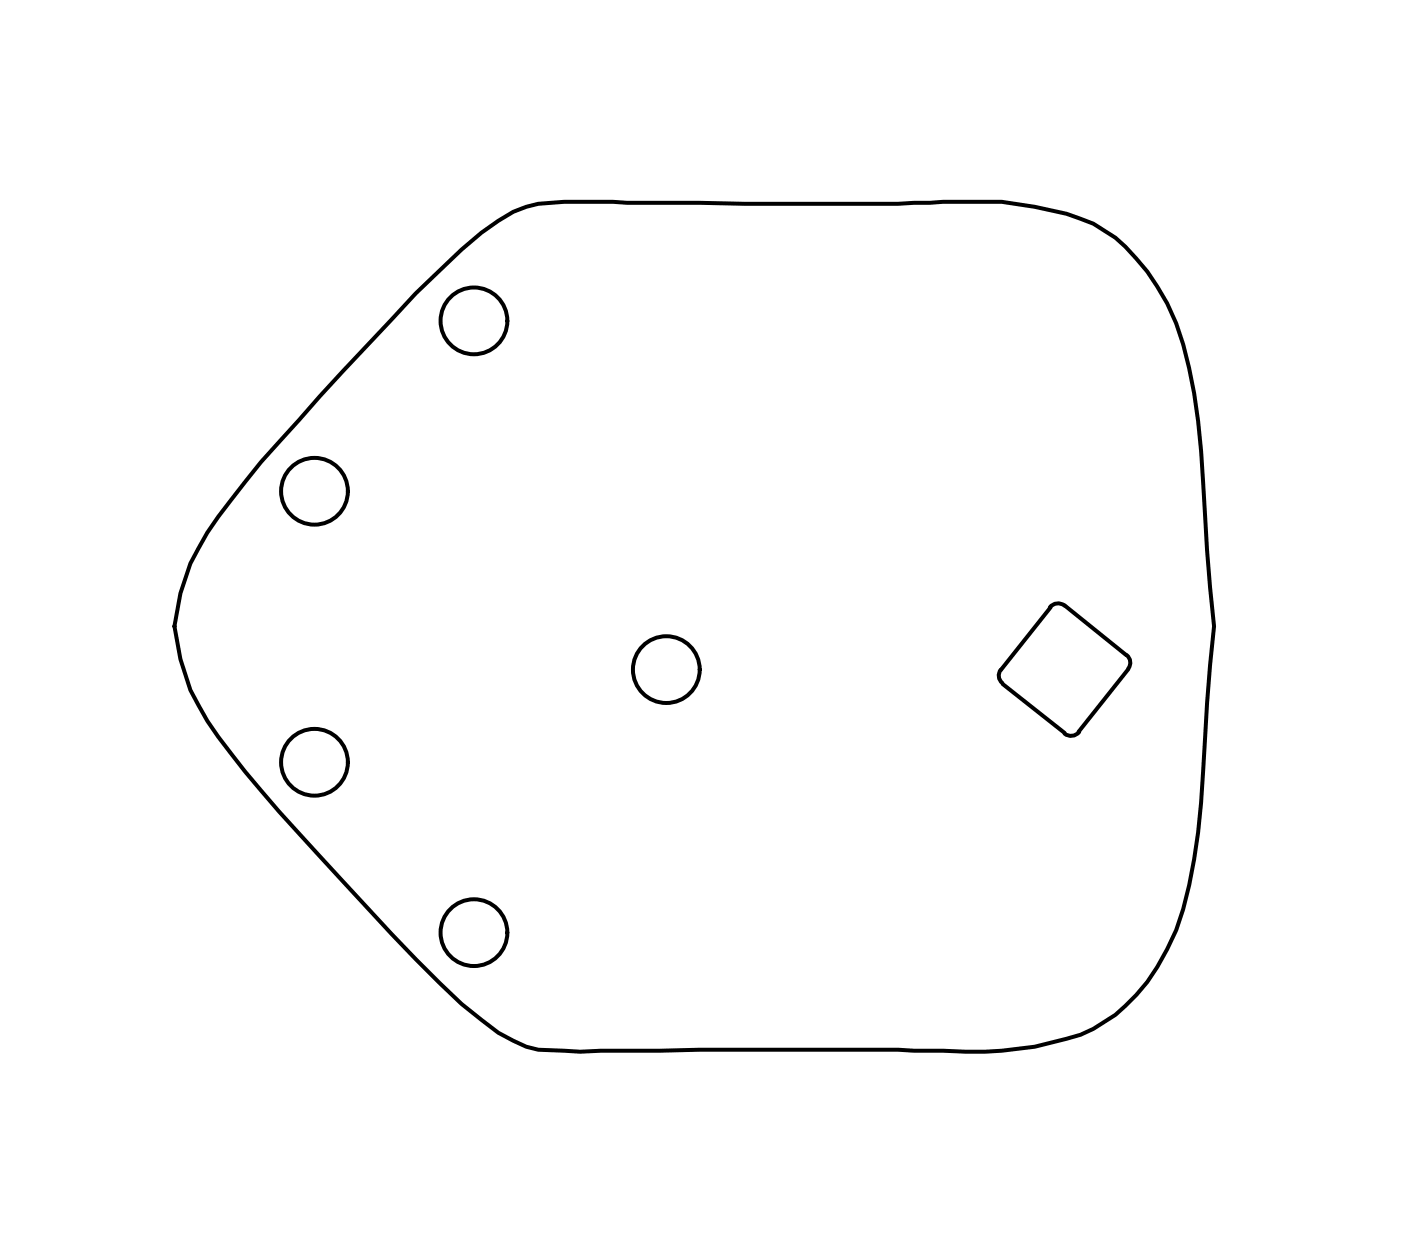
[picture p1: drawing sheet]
<svg xmlns="http://www.w3.org/2000/svg" width="89mm" height="80mm" viewBox="0 0 89 80" stroke-linecap="round" stroke-linejoin="round" font-family="sans-serif">
<!-- layer: 0 -->
<g fill="none" stroke="#000" stroke-width=".25">
<path d="M26.5 18.7a35.7 35.7 0 0 1 5.2-4.6 6.7 6.7 0 0 1 4.2-1.2l11.5 .1h9.8l4.3-.1a19.9 19.9 0 0 1 8.2 1.4 10.6 10.6 0 0 1 4 4 19.7 19.7 0 0 1 2.6 8.5l.6 8.3 .4 4.8-.5 7.1a46.4 46.4 0 0 1-1.4 10.9 13.6 13.6 0 0 1-4.3 6.8l-1.4 .9a19.4 19.4 0 0 1-9.6 1.4l-2.9-.1-18.1 .1a30.6 30.6 0 0 1-4.8-.1 8.8 8.8 0 0 1-3.6-1.9 53.8 53.8 0 0 1-5.7-5.5l-3.2-3.3a87.7 87.7 0 0 1-8.6-10.3 12.6 12.6 0 0 1-2.1-6 13.2 13.2 0 0 1 2.8-7 139 139 0 0 1 11.1-12.5zM66.9 38.7l-3.1 4M67.8 38.6l4 3.2M67.8 38.6a.67 .67 0 0 0-.9 .1M63.8 42.7a.6 .6 0 0 0 .1 .8M63.9 43.6l3.9 3.1M68.8 46.6a.67 .67 0 0 1-1 .2M71.8 41.8a.6 .6 0 0 1 .1 .8M71.9 42.6l-3.2 4"/>
<circle cx="20" cy="31.3" r="2.13"/>
<circle cx="30.2" cy="20.5" r="2.13"/>
<circle cx="20" cy="48.6" r="2.13"/>
<circle cx="30.2" cy="59.4" r="2.13"/>
<circle cx="42.4" cy="42.7" r="2.13"/>
</g>
</svg>
